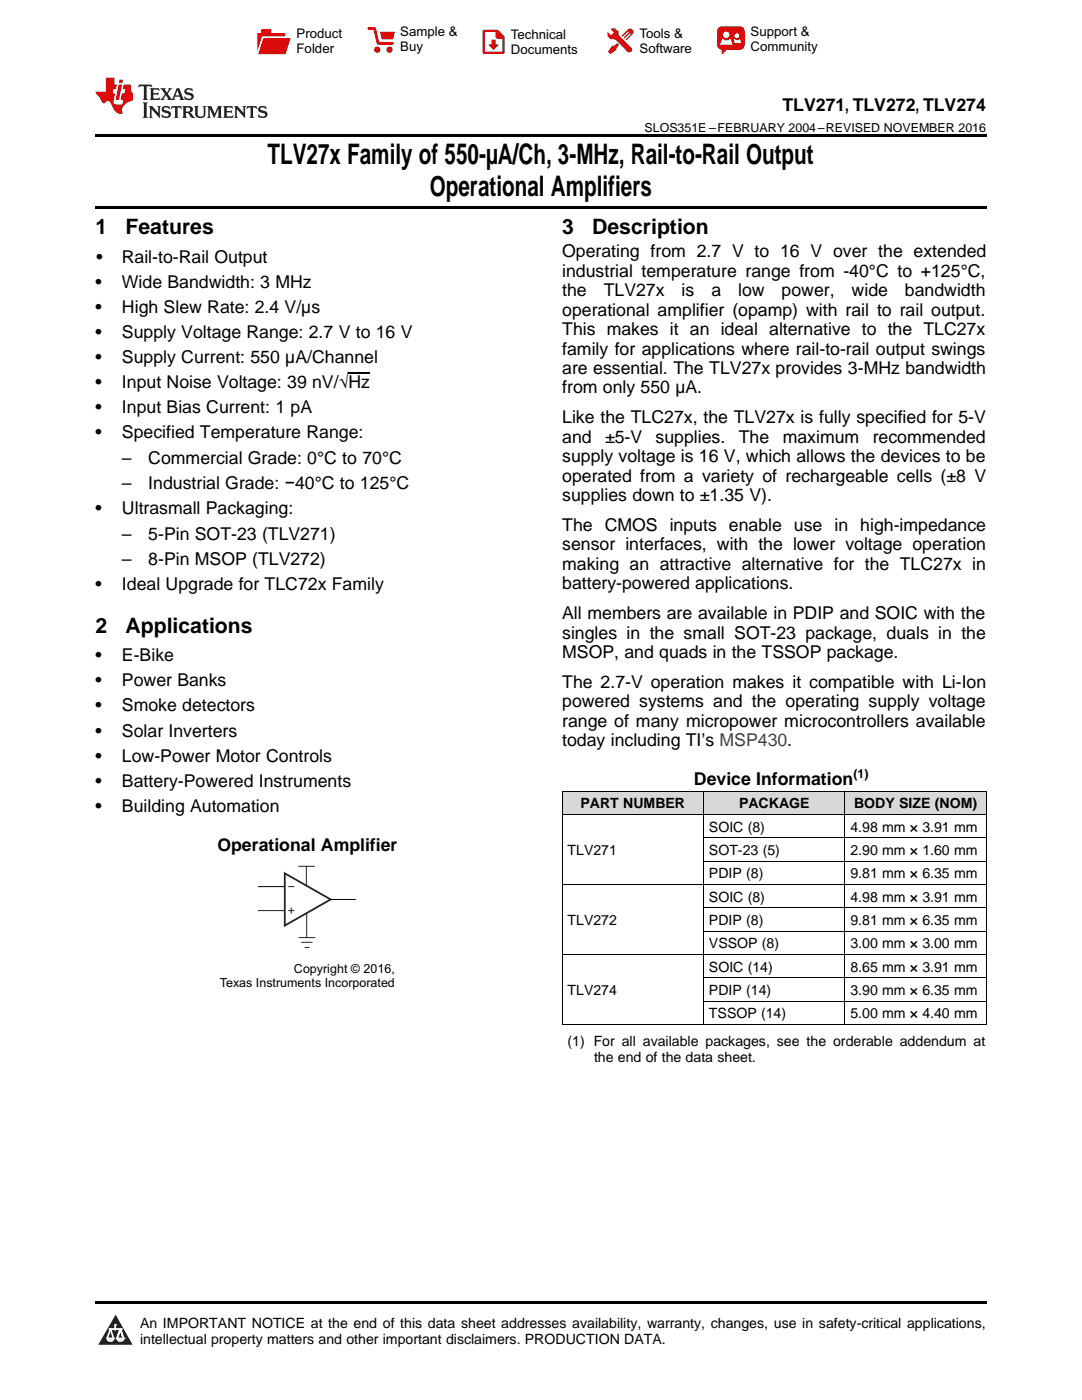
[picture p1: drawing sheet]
<svg xmlns="http://www.w3.org/2000/svg" width="216mm" height="279mm" viewBox="0 0 216 279" stroke-linecap="round" stroke-linejoin="round" font-family="sans-serif">
<defs><g id="words">
<g font-size="5.6">
<text x="53.4" y="32.8">TLV27x Family of 550-µA/Ch, 3-MHz, Rail-to-Rail Output</text>
<text x="85.8" y="39.2">Operational Amplifiers</text>
</g>
<g font-size="4.2">
<text x="19" y="46.7">1</text>
<text x="25" y="46.7">Features</text>
<text x="112.2" y="46.7">3</text>
<text x="118.2" y="46.7">Description</text>
<text x="19" y="126.3">2</text>
<text x="25" y="126.3">Applications</text>
</g>
<g font-size="3.5">
<text x="156.1" y="22.2">TLV271, TLV272, TLV274</text>
<text x="19.2" y="52.4">•</text>
<text x="24.3" y="52.4">Rail-to-Rail Output</text>
<text x="112.2" y="51.4">Operating from 2.7 V to 16 V over the extended</text>
<text x="19" y="57.4">•</text>
<text x="24.3" y="57.4">Wide Bandwidth: 3 MHz</text>
<text x="112.2" y="55.2">industrial temperature range from -40°C to +125°C,</text>
<text x="112.2" y="59.1">the</text>
<text x="120.5" y="59.1">TLV27x</text>
<text x="136" y="59.1">is</text>
<text x="141.9" y="59.1">a</text>
<text x="147.3" y="59.1">low</text>
<text x="156" y="59.1">power,</text>
<text x="169.9" y="59.1">wide</text>
<text x="180.6" y="59.1">bandwidth</text>
<text x="19" y="62.4">•</text>
<text x="24.3" y="62.4">High Slew Rate: 2.4 V/µs</text>
<text x="112.2" y="63">operational amplifier (opamp) with rail to rail output.</text>
<text x="19" y="67.5">•</text>
<text x="24.3" y="67.5">Supply Voltage Range: 2.7 V to 16 V</text>
<text x="112.2" y="66.9">This makes it an ideal alternative to the TLC27x</text>
<text x="112.2" y="70.8">family for applications where rail-to-rail output swings</text>
<text x="19" y="72.5">•</text>
<text x="19" y="77.5">•</text>
<text x="24.3" y="72.5">Supply Current: 550 µA/Channel</text>
<text x="24.3" y="77.5">Input Noise Voltage: 39 nV/√Hz</text>
<text x="112.2" y="74.6">are essential. The TLV27x provides 3-MHz bandwidth</text>
<text x="19" y="82.5">•</text>
<text x="24.3" y="82.5">Input Bias Current: 1 pA</text>
<text x="112.2" y="78.5">from only 550 µA.</text>
<text x="19" y="87.5">•</text>
<text x="24.3" y="87.5">Specified Temperature Range:</text>
<text x="112.2" y="84.5">Like the TLC27x, the TLV27x is fully specified for 5-V</text>
<text x="112.2" y="88.4">and</text>
<text x="120.7" y="88.4">±5-V</text>
<text x="130.8" y="88.4">supplies.</text>
<text x="147.4" y="88.4">The</text>
<text x="156.2" y="88.4">maximum</text>
<text x="174.1" y="88.4">recommended</text>
<text x="24.3" y="92.6">–</text>
<text x="29.6" y="92.6">Commercial Grade: 0°C to 70°C</text>
<text x="112.2" y="92.3">supply voltage is 16 V, which allows the devices to be</text>
<text x="24.3" y="97.6">–</text>
<text x="29.6" y="97.6">Industrial Grade: −40°C to 125°C</text>
<text x="112.2" y="96.1">operated from a variety of rechargeable cells (±8 V</text>
<text x="112.2" y="100">supplies down to ±1.35 V).</text>
<text x="19" y="102.7">•</text>
<text x="24.3" y="102.7">Ultrasmall Packaging:</text>
<text x="24.3" y="107.7">–</text>
<text x="29.6" y="107.7">5-Pin SOT-23 (TLV271)</text>
<text x="112.2" y="106">The CMOS inputs enable use in high-impedance</text>
<text x="24.3" y="112.8">–</text>
<text x="29.6" y="112.8">8-Pin MSOP (TLV272)</text>
<text x="112.2" y="109.9">sensor interfaces, with the lower voltage operation</text>
<text x="112.2" y="113.7">making an attractive alternative for the TLC27x in</text>
<text x="19" y="117.8">•</text>
<text x="24.3" y="117.8">Ideal Upgrade for TLC72x Family</text>
<text x="112.2" y="117.6">battery-powered applications.</text>
<text x="112.2" y="123.6">All members are available in PDIP and SOIC with the</text>
<text x="19" y="132">•</text>
<text x="24.3" y="132">E-Bike</text>
<text x="112.2" y="127.5">singles in the small SOT-23 package, duals in the</text>
<text x="112.2" y="131.3">MSOP, and quads in the TSSOP package.</text>
<text x="19" y="137">•</text>
<text x="24.3" y="137">Power Banks</text>
<text x="112.2" y="137.3">The 2.7-V operation makes it compatible with Li-Ion</text>
<text x="19" y="142">•</text>
<text x="24.3" y="142">Smoke detectors</text>
<text x="112.2" y="141.2">powered systems and the operating supply voltage</text>
<text x="19" y="147">•</text>
<text x="24.3" y="147">Solar Inverters</text>
<text x="112.2" y="145.1">range of many micropower microcontrollers available</text>
<text x="112.2" y="148.9">today including TI’s MSP430.</text>
<text x="19" y="152">•</text>
<text x="24.3" y="152">Low-Power Motor Controls</text>
<text x="19" y="157">•</text>
<text x="24.3" y="157">Battery-Powered Instruments</text>
<text x="138.5" y="156.7">Device Information</text>
<text x="19" y="162">•</text>
<text x="24.3" y="162">Building Automation</text>
<text x="43.4" y="169.8">Operational Amplifier</text>
</g>
<g font-size="2.8">
<text x="115.8" y="161.3">PART NUMBER</text>
<text x="147.5" y="161.3">PACKAGE</text>
<text x="170.4" y="161.3">BODY SIZE (NOM)</text>
<text x="141.5" y="166">SOIC (8)</text>
<text x="169.7" y="166">4.98 mm × 3.91 mm</text>
<text x="113.2" y="170.6">TLV271</text>
<text x="141.5" y="170.6">SOT-23 (5)</text>
<text x="169.7" y="170.6">2.90 mm × 1.60 mm</text>
<text x="141.5" y="175.3">PDIP (8)</text>
<text x="141.5" y="180">SOIC (8)</text>
<text x="169.7" y="175.3">9.81 mm × 6.35 mm</text>
<text x="169.7" y="180">4.98 mm × 3.91 mm</text>
<text x="113.2" y="184.6">TLV272</text>
<text x="141.5" y="184.6">PDIP (8)</text>
<text x="169.7" y="184.6">9.81 mm × 6.35 mm</text>
<text x="141.5" y="189.3">VSSOP (8)</text>
<text x="169.7" y="189.3">3.00 mm × 3.00 mm</text>
<text x="141.5" y="193.9">SOIC (14)</text>
<text x="169.7" y="193.9">8.65 mm × 3.91 mm</text>
<text x="113.2" y="198.6">TLV274</text>
<text x="141.5" y="198.6">PDIP (14)</text>
<text x="141.5" y="203.2">TSSOP (14)</text>
<text x="169.7" y="198.6">3.90 mm × 6.35 mm</text>
<text x="169.7" y="203.2">5.00 mm × 4.40 mm</text>
<text x="113.2" y="208.7">(1) For all available packages, see the orderable addendum at</text>
<text x="118.5" y="211.9">the end of the data sheet.</text>
<text x="27.9" y="265">An IMPORTANT NOTICE at the end of this data sheet addresses availability, warranty, changes, use in safety-critical applications,</text>
<text x="27.9" y="268.2">intellectual property matters and other important disclaimers. PRODUCTION DATA.</text>
</g>
<g font-size="2.6">
<text x="59.2" y="7.6">Product</text>
<text x="59.2" y="10.6">Folder</text>
<text x="79.9" y="7.3">Sample &amp;</text>
<text x="79.9" y="10.2">Buy</text>
<text x="101.9" y="7.8">Technical</text>
<text x="101.9" y="10.8">Documents</text>
<text x="127.6" y="7.6">Tools &amp;</text>
<text x="127.6" y="10.6">Software</text>
<text x="149.8" y="7.2">Support &amp;</text>
<text x="149.8" y="10.2">Community</text>
</g>
<g font-size="2.5">
<text x="128.6" y="26.3">SLOS351E –FEBRUARY 2004–REVISED NOVEMBER 2016</text>
<text x="170.3" y="155.3">(1)</text>
<text x="43.9" y="197">Texas Instruments Incorporated</text>
<text x="58.7" y="194.2">Copyright © 2016,</text>
</g>
<g font-size="2.5" fill="#231f20">
<text x="57.4" y="177.8">−</text>
<text x="57.4" y="182.6">+</text>
</g>
</g></defs>
<g fill="#d8d8d8">
<path d="M112.2 157.9h28.2v4.7h-28.2z"/>
<path d="M140.4 157.9h28.2v4.7h-28.2z"/>
<path d="M168.6 157.9h28.2v4.7h-28.2z"/>
</g>
<path d="M23.1 262.4l3.4 6h-6.9z" fill="#231f20"/>
<path d="M21.4 267.1h1.2l-.3 .5h-.3a.55 .55 0 0 1-.6-.5z" fill-rule="evenodd" fill="#fff"/>
<path d="M21.4 267.1h1.2l-.3 .5h-.3a.55 .55 0 0 1-.6-.5z" fill="none" stroke="#231f20" stroke-width=".34"/>
<path d="M21.4 267.1l1.2 .1-.3 .4h-.5z" fill="none" stroke="#fff" stroke-width=".34"/>
<path d="M23 265.3h.1" fill="none" stroke="#fff" stroke-width=".34"/>
<path d="M23 264.4v.9z" fill="#fff"/>
<path d="M23 264.4v.9z" fill="none" stroke="#fff" stroke-width=".34"/>
<circle cx="23" cy="264.4" r=".17" fill="#fff"/>
<path d="M21.9 265.2h.1" fill="none" stroke="#fff" stroke-width=".34"/>
<path d="M21.9 265.2h2.3z" fill="#fff"/>
<path d="M21.9 265.2h2.3z" fill="none" stroke="#fff" stroke-width=".34"/>
<circle cx="24.2" cy="265.2" r=".17" fill="#fff"/>
<path d="M23.3 267.1h.1" fill="none" stroke="#fff" stroke-width=".34"/>
<path d="M24 265.2l-.7 1.9z" fill="#fff"/>
<path d="M24 265.2l-.7 1.9z" fill="none" stroke="#fff" stroke-width=".34"/>
<path d="M24 265.2l.7 1.9z" fill="#fff"/>
<path d="M24 265.2l.7 1.9z" fill="none" stroke="#fff" stroke-width=".34"/>
<path d="M24.6 267.1h.1" fill="none" stroke="#fff" stroke-width=".34"/>
<circle cx="21.4" cy="267.1" r=".17" fill="#fff"/>
<path d="M22.1 265.2l-.7 1.9z" fill="#fff"/>
<path d="M22.1 265.2l-.7 1.9z" fill="none" stroke="#fff" stroke-width=".34"/>
<path d="M22.1 265.2l.5 1.9z" fill="#fff"/>
<path d="M22.1 265.2l.5 1.9z" fill="none" stroke="#fff" stroke-width=".34"/>
<circle cx="22.6" cy="267.1" r=".17" fill="#fff"/>
<path d="M23.4 267.1h1.3a.65 .65 0 0 1-.7 .5 .65 .65 0 0 1-.6-.5z" fill-rule="evenodd" fill="#fff"/>
<path d="M23.4 267.1h1.3a.65 .65 0 0 1-.7 .5 .65 .65 0 0 1-.6-.5z" fill="none" stroke="#231f20" stroke-width=".34"/>
<path d="M23.4 267.1h1.3l-.4 .5h-.6z" fill="none" stroke="#fff" stroke-width=".34"/>
<path d="M23.3 267.1h.1" fill="none" stroke="#fff" stroke-width=".34"/>
<circle cx="24.7" cy="267.1" r=".17" fill="#fff"/>
<path d="M19 26.8h177.8v.6h-177.8zM19 41.2h177.8v.5h-177.8zM19 259.7h177.8v.5h-177.8z" fill="#000"/>
<g fill="none" stroke="#000" stroke-width=".2">
<path d="M112.2 157.9h84.6M112.2 157.9v46.6M140.4 157.9v46.6M168.6 157.9v46.6M196.8 157.9v46.6M51.6 176.9h5.1M65.9 179.5h5M112.2 176.5h84.6M112.2 162.5h84.6M140.4 171.9h56.4M140.4 167.2h56.4M112.2 190.5h84.6"/>
<path d="M140.4 199.8h56.4M140.4 195.1h56.4M140.4 185.8h56.4M140.4 181.2h56.4M112.2 204.5h84.6"/>
</g>
<path d="M56.8 174.3l9.2 5.2-9.2 5.2z" fill="none" stroke="#231f20" stroke-width=".36"/>
<path d="M59.6 172.9h3.2M61.1 172.9v3.9M51.6 181.7h5.1M59.7 187.1h3.1M60.2 188.1h2.1M60.9 189.1h.8M61.2 182.2v4.9" fill="none" stroke="#231f20" stroke-width=".2"/>
<path d="M27.7 16.9l-.1 .6 .6-.3h.5v.2v2.2l-.2 .4h1l-.2-.4v-2.2v-.2h.5l.6 .3-.2-.6zM29.9 17.6l.2 .4v1.6l-.2 .4h1.9l.1-.6a1.09 1.09 0 0 1-1.3 .1v-.6h.6l.4 .2v-.7l-.2 .2h-.8v-.6l.2-.1a1.01 1.01 0 0 1 1 .3l-.1-.6zM32 17.6l.9 1.2-1 1.2h.9l-.2-.3 .5-.7 .5 .7-.3 .3h1.7l-.2-.3 .1-.4h1l.1 .4-.2 .3h1l-.3-.4-.7-2h-.5l-1 2.2-.8-1.1 .9-1.1h-.9l.2 .2-.4 .7-.4-.7 .2-.2zM35.4 18l.4 1h-.8zM37 17.7a.66 .66 0 0 0-.2 .8 .66 .66 0 0 0 .6 .4l.7 .2 .1 .2a.8 .8 0 0 1-.7 .4 .8 .8 0 0 1-.7-.5l.1 .8 .2-.2a.94 .94 0 0 0 1.1 .1 .94 .94 0 0 0 .4-.9 1.48 1.48 0 0 0-1.3-.6v-.4a1.1 1.1 0 0 1 1.2 .2l-.2-.6-.2 .1-.5-.1zM28.5 20.4l.2 .4v2.3l-.2 .4h1l-.2-.4v-2.3l.2-.4zM29.7 21.2l.2 .4v1.5l-.2 .4h.8l-.3-.4 .1-1.3 1.6 1.8v-2l.2-.4h-.7l.2 .2v1.1l-1.2-1.3zM32.5 21.3a.66 .66 0 0 0-.2 .8 .66 .66 0 0 0 .6 .4l.6 .2 .2 .2a.8 .8 0 0 1-.8 .4 .8 .8 0 0 1-.7-.5l.2 .7 .2-.1a.94 .94 0 0 0 1 .1 .94 .94 0 0 0 .5-1 1.47 1.47 0 0 0-1.3-.6l-.1-.3a1.1 1.1 0 0 1 1.3 .2l-.2-.6-.2 .1-.5-.2zM34.3 21.2l-.2 .6a.64 .64 0 0 1 .8-.3v1.6l-.2 .4h1l-.3-.4 .1-1.6a.66 .66 0 0 1 .8 .3l-.2-.6zM36.3 21.2l.3 .4v1.5l-.3 .4h1l-.2-.2v-.7h.5l.1 .1a.8 .8 0 0 0 1.2 .7l-1-1a.62 .62 0 0 0 .6-.5 .62 .62 0 0 0-.6-.7zM37.1 21.5h.1a.48 .48 0 0 1 .6 0 .48 .48 0 0 1 .1 .6l-.2 .1-.6 .1zM38.7 21.2l.2 .2a2.29 2.29 0 0 0 .4 2 1.05 1.05 0 0 0 1.7-.7v-1.3l.2-.2h-.8l.2 .4v1.1a.61 .61 0 0 1-.6 .6 .61 .61 0 0 1-.6-.6v-1.1l.3-.4zM41.3 21.2l.3 .4v1.5l-.3 .4h.8l-.2-.4v-1.4l.8 1.9 .9-1.9v1.4l-.2 .4h.9l-.2-.4v-1.5l.2-.4h-.8l-.7 1.5-.6-1.5zM44.5 21.2l.2 .4v1.5l-.2 .4h1.9l.2-.6a1.1 1.1 0 0 1-1.4 .2v-.7h.6l.4 .2v-.6l-.2 .1-.8 .1v-.6l.2-.1a1.02 1.02 0 0 1 1.1 .2l-.2-.5zM46.7 21.2l.2 .4v1.5l-.2 .4h.8l-.3-.4 .1-1.3 1.6 1.8v-2l.2-.4h-.7l.2 .2v1.1l-1.2-1.3zM49.3 21.2l-.1 .6a.64 .64 0 0 1 .8-.3v1.6l-.3 .4h1l-.2-.4v-1.6a.66 .66 0 0 1 .8 .3l-.1-.6zM51.7 21.3a.66 .66 0 0 0-.2 .7 .66 .66 0 0 0 .7 .5l.6 .2 .1 .2a.8 .8 0 0 1-.7 .4 .8 .8 0 0 1-.7-.5l.1 .7 .2-.1a.94 .94 0 0 0 1.1 .1 .94 .94 0 0 0 .4-1 1.48 1.48 0 0 0-1.2-.6l-.1-.3a1.1 1.1 0 0 1 1.2 .2l-.2-.6-.1 .1-.6-.2z" fill="#231f20"/>
<path d="M21.1 15.5v2.8h-2v.4l.9 .9a.96 .96 0 0 0 1 1 .59 .59 0 0 1 .5-.4 .59 .59 0 0 1 .5 .3l.4 .8a1.61 1.61 0 0 0 2.1 1.3 1.63 1.63 0 0 1 1.1-2.2l.9-.3v-1.5a1.6 1.6 0 0 1-.4-1.7h-1.4l-.2 .9h.5l-.2 .8h-.5l-.2 1v.3h.5l-.2 .9h-.7a.74 .74 0 0 1-1-.6l.3-1.6h-.5l.2-.8h.5l.1-.9h-.4v-1.4zM23.7 16.9l-.7 3h.8l.6-3zM23.8 15.9l-.1 .7h.7l.2-.7z" fill="#ee1d23"/>
<g fill="#d60000">
<path d="M52.1 5.8h2v.8h2.8v4.2h-5.5v-4.2h.7z" fill-rule="evenodd"/>
<path d="M52.4 7.5h5.6l-1 3.3h-5.6z" fill-rule="evenodd"/>
</g>
<path d="M52.4 7.4h5.7l-.1 .1h-5.5l-1.1 3.3z" fill-rule="evenodd" fill="#fff"/>
<path d="M52.4 7.4h5.7l-.1 .1h-5.5l-1.1 3.3z" fill="none" stroke="#fff" stroke-width=".2"/>
<path d="M73.6 5.7h1.1l.7 2.9h2.9" fill="none" stroke="#d60000" stroke-width=".55"/>
<g fill="#d60000">
<path d="M75.8 6.3h3l-.4 1.6h-2.2z" fill-rule="evenodd"/>
<circle cx="75.3" cy="9.9" r=".62"/>
<circle cx="77.7" cy="9.9" r=".62"/>
</g>
<path d="M96.5 6.2h2.7l1.3 1.2v3.1h-4z" fill="none" stroke="#d60000" stroke-width=".44"/>
<g fill="#d60000">
<path d="M98.1 7.9h.8v1h.5l-.9 1.1-1-1v-.1h.6z" fill-rule="evenodd"/>
<path d="M98.9 6.2h.3l1.3 1.2v.4h-1.3l-.3-.4z" fill-rule="evenodd"/>
<path d="M121.9 5.7h.8l.7 .6 .1 .7 2.5 2.5-.8 .8-2.3-2.3-1.1-.2-.6-.6v-.8l.7 .6 .5-.4v-.2l-.5-.5z" fill-rule="evenodd"/>
<path d="M122.2 9.1h.4l.5-.5 .4 .4-.5 .5v.4l-1.2 .9-.5-.5z" fill-rule="evenodd"/>
<path d="M125.3 5.9a.67 .67 0 0 1 .9 0 .67 .67 0 0 1 0 .9z" fill-rule="evenodd"/>
<path d="M125.3 5.9l.9 .9-1.2 1.2h-.2v-.2l1-.9v-.2h-.2l-.9 1h-.2v-.2l.9-1 .1-.2h-.3l-.9 1h-.2v-.2z" fill-rule="evenodd"/>
<circle cx="125.6" cy="9.9" r=".54"/>
</g>
<path d="M123.3 6.3v.7" fill="none" stroke="#d60000" stroke-width=".2"/>
<g fill="#d60000">
<path d="M143.4 5.5l.6-.2h3.6a.95 .95 0 0 1 1 .9v2.8a.95 .95 0 0 1-1 .9h-3.6a.95 .95 0 0 1-.9-.9v-2.8z" fill-rule="evenodd"/>
<path d="M144 9.9h.9l-.7 .9h-.2z" fill-rule="evenodd"/>
</g>
<g fill="#fff">
<path d="M146.6 8.6h1.3z"/>
<path d="M144.1 7.8h.3l.1 .2h.8l.2-.2h.3l.4 1.1h-2.5z" fill-rule="evenodd"/>
<path d="M146.4 7.8h.3l.1 .2h.5l.2-.2h.2l.2 .8h-1.3z" fill-rule="evenodd"/>
<circle cx="144.9" cy="6.9" r=".65"/>
<circle cx="147" cy="7.1" r=".48"/>
</g>
<path d="M69.5 74.3h4.3" fill="none" stroke="#000" stroke-width=".25"/>
<use href="#words"/>
</svg>
